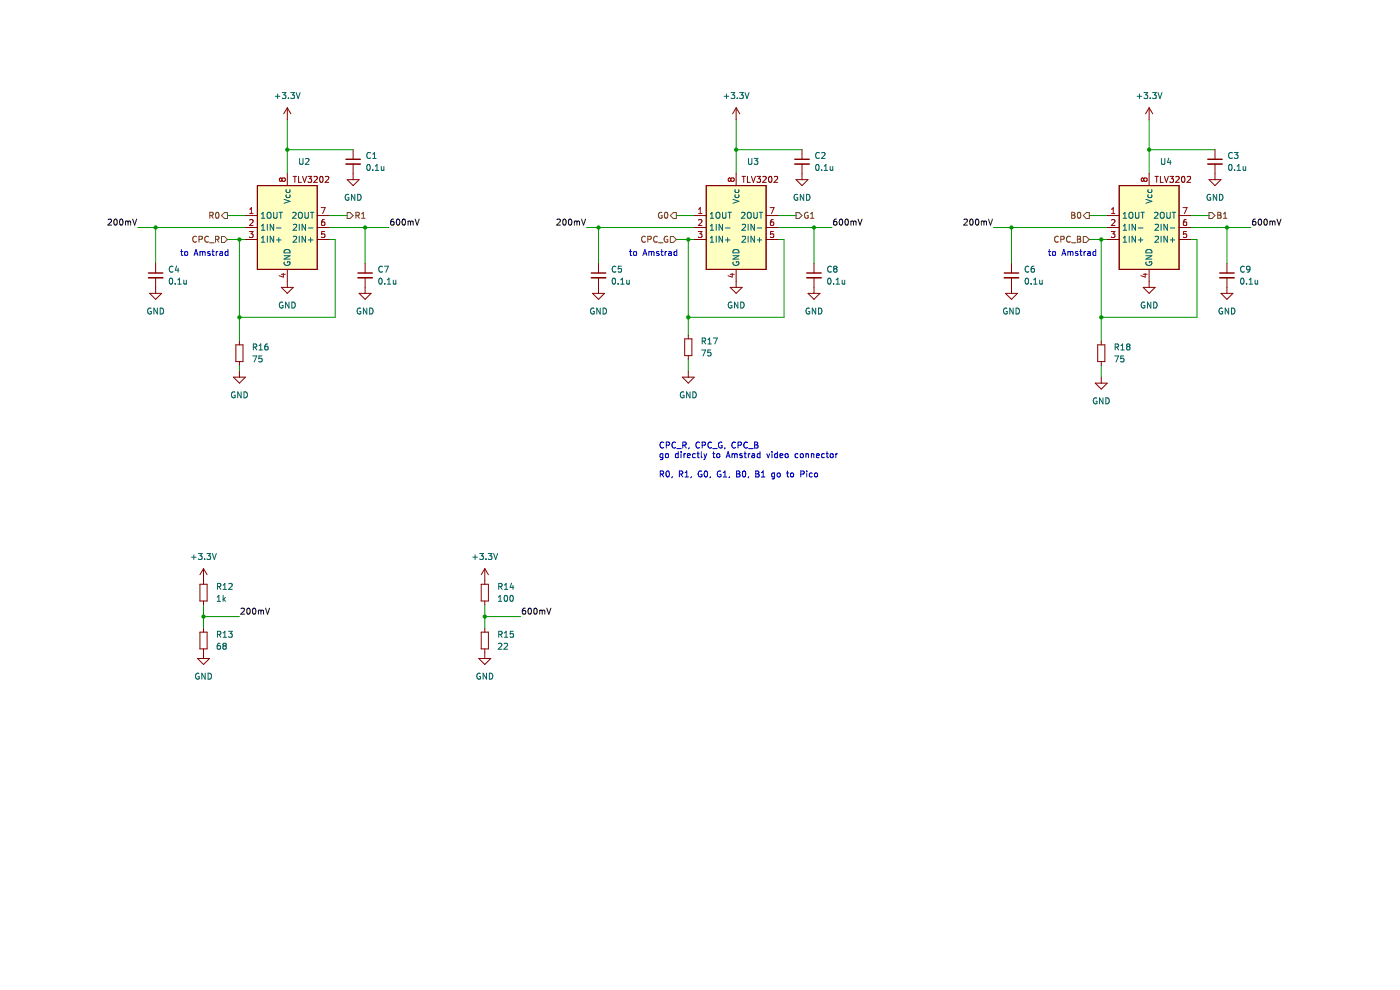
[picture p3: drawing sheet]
<svg xmlns="http://www.w3.org/2000/svg" width="297mm" height="210mm" viewBox="0 0 297 210" stroke-linecap="round" stroke-linejoin="round" font-family="sans-serif">
<path d="M237.4 39.4h12.7v17.7h-12.7z" fill-rule="evenodd" fill="#ffffc2"/>
<path d="M237.4 39.4h12.7v17.7h-12.7z" fill="none" stroke="#840000" stroke-width=".21"/>
<path d="M149.8 39.4h12.7v17.7h-12.7z" fill-rule="evenodd" fill="#ffffc2"/>
<path d="M149.8 39.4h12.7v17.7h-12.7z" fill="none" stroke="#840000" stroke-width=".21"/>
<path d="M54.6 39.4h12.7v17.7h-12.7z" fill-rule="evenodd" fill="#ffffc2"/>
<g fill="none" stroke="#840000" stroke-width=".21">
<path d="M54.6 39.4h12.7v17.7h-12.7zM60.9 22.9l-.7 1.2M60.9 22.9v2.5M60.9 36.8v2.6M60.9 22.9l.8 1.2M62.2 37.4h.7M62.6 37.4v1.3M63.3 37.4v1.3h.6M64.2 37.4l.4 1.3 .4-1.3M65.3 37.4h.8l-.4 .5 .4 .1v.6l-.2 .1-.6-.1M66.6 37.5l.5-.1 .2 .4-.8 .9h.8M68 37.5l.1-.1a.68 .68 0 0 1 .5 .6 .68 .68 0 0 1-.5 .7 .84 .84 0 0 1-.1-1.2z"/>
<path d="M69 37.5l.5-.1 .2 .4-.7 .9h.7M73.6 38.1h2.6l-1.3 1.3zM74.9 31.8v2M74.9 34.8v3.3M149.8 39.4h12.7v17.7h-12.7zM156.2 22.9l-.8 1.2M156.2 22.9v2.5M156.2 36.8v2.6M156.2 22.9l.7 1.2M157.4 37.4h.7M157.8 37.4v1.3M158.6 37.4v1.3h.6"/>
<path d="M159.4 37.4l.4 1.3 .5-1.3M160.6 37.4h.7l-.4 .5 .4 .1v.6l-.2 .1-.5-.1M161.8 37.5l.5-.1 .3 .4-.8 .9h.8M163.2 37.5l.1-.1a.68 .68 0 0 1 .5 .6 .68 .68 0 0 1-.5 .7 .84 .84 0 0 1-.1-1.2zM164.2 37.5l.5-.1 .3 .4-.8 .9h.8M168.9 38.1h2.5l-1.3 1.3zM170.1 31.8v2M170.1 34.8v3.3M237.4 39.4h12.7v17.7h-12.7zM243.8 22.9v2.5M243.8 36.8v2.6M243.8 22.9l-.8 1.2"/>
<path d="M243.8 22.9l.7 1.2M245 37.4h.7M245.4 37.4v1.3M246.2 37.4v1.3h.6M247 37.4l.4 1.3 .5-1.3M248.2 37.4h.8l-.5 .5 .4 .1v.6l-.2 .1-.5-.1M249.4 37.5l.5-.1 .3 .4-.8 .9h.8M250.8 37.5l.1-.1a.68 .68 0 0 1 .5 .6 .68 .68 0 0 1-.5 .7l-.3-.5zM251.9 37.5l.4-.1 .3 .4-.8 .9h.8M256.5 38.1h2.5l-1.3 1.3zM257.7 31.8v2M257.7 34.8v3.3"/>
<path d="M33 55.9v2M33 58.9v3.3M52.1 45.7h2.5M52.1 48.3h2.5M52.1 50.8h2.5M60.9 57.1v3.9M67.3 45.7h2.5M67.3 48.3h2.5M67.3 50.8h2.5M77.5 55.9v2M77.5 58.9v3.3M127 55.9v2"/>
<path d="M127 58.9v3.3M147.3 45.7h2.5M147.3 48.3h2.5M147.3 50.8h2.5M156.2 57.1v3.9M162.5 45.7h2.6M162.5 48.3h2.6M162.5 50.8h2.6M172.7 55.9v2M172.7 58.9v3.3M214.6 55.9v2M214.6 58.9v3.3"/>
<path d="M234.9 45.7h2.5M234.9 48.3h2.5M234.9 50.8h2.5M243.8 57.1v3.9M250.1 45.7h2.6M250.1 48.3h2.6M250.1 50.8h2.6M260.3 55.9v2M260.3 58.9v3.3M31.7 62.2h2.6l-1.3 1.3zM50 73.1h1.6v3.6h-1.6zM50.8 72.4v.7"/>
<path d="M50.8 76.7v.8M50.8 78.7v1.3M59.7 61h2.5l-1.3 1.2zM76.2 62.2h2.5l-1.2 1.3zM125.7 62.2h2.5l-1.2 1.3zM145.3 71.9h1.5v3.5h-1.5zM146 71.1v.8M146 75.4v.8M146 78.7v1.3M154.9 61h2.5l-1.2 1.2zM171.4 62.2h2.5l-1.2 1.3zM213.3 62.2h2.5l-1.2 1.3z"/>
<path d="M232.9 73.1h1.5v3.6h-1.5zM233.6 72.4v.7M233.6 76.7v.8M242.5 61h2.6l-1.3 1.2zM259 62.2h2.6l-1.3 1.3zM49.5 80h2.6l-1.3 1.3zM144.7 80h2.6l-1.3 1.3zM232.4 81.3h2.5l-1.3 1.2zM233.6 80v1.3M41.9 139.7h2.5l-1.2 1.2zM42.4 134.1h1.5v3.5h-1.5zM42.4 123.9h1.5v3.6h-1.5z"/>
<path d="M43.2 120.6v3.3M43.2 127.5v.8M43.2 133.3v.8M43.2 137.6v2.1M43.2 120.6l-.8 1.3M43.2 120.6l.7 1.3M101.6 139.7h2.5l-1.3 1.2zM102.1 123.9h1.5v3.6h-1.5zM102.1 134.1h1.5v3.5h-1.5zM102.8 120.6v3.3M102.8 127.5v.8M102.8 133.3v.8"/>
<path d="M102.8 137.6v2.1M102.8 120.6l-.7 1.3M102.8 120.6l.8 1.3"/>
</g>
<g fill="none" stroke="#009600" stroke-width=".21">
<path d="M60.9 31.8h14M60.9 25.4v11.4M156.2 31.8h13.9M156.2 25.4v11.4M243.8 25.4v11.4M243.8 31.8h13.9M29.2 48.3h22.9M33 48.3v7.6M48.3 45.7h3.8M48.3 50.8h3.8M50.8 50.8v21.6M69.8 50.8h1.3v16.5h-20.3"/>
<path d="M69.8 48.3h12.7M69.8 45.7h3.8M77.5 48.3v7.6M124.4 48.3h22.9M127 48.3v7.6M143.5 45.7h3.8M143.5 50.8h3.8M146 50.8v20.3M165.1 50.8h1.2v16.5h-20.3M165.1 48.3h11.4M165.1 45.7h3.8M172.7 48.3v7.6"/>
<path d="M210.8 48.3h24.1M214.6 48.3v7.6M231.1 45.7h3.8M231.1 50.8h3.8M233.6 50.8v21.6M252.7 50.8h1.2v16.5h-20.3M252.7 48.3h12.7M252.7 45.7h3.8M260.3 48.3v7.6M50.8 77.5v1.2M146 76.2v2.5M233.6 77.5v2.5"/>
<path d="M43.2 130.8h7.6M43.2 128.3v5M102.8 130.8h7.7M102.8 128.3v5"/>
</g>
<g fill="none" stroke="#0000c2" stroke-width=".21">
<path d="M38.3 53.4h.5M38.5 52.9v1.1l.3 .2M39.3 53.4h.3l.2 .2v.4l-.2 .2-.4-.2zM41.2 54.2l.4-1.3 .4 1.3M41.3 53.8h.6M42.4 53.5l.4-.1 .2 .1M42.4 53.4v.8M43 53.5l.2-.1h.3v.8M43 53.5v.7M44.5 53.4h-.3l-.1 .1v.2l.4 .1v.3h-.4M45 53.4h.5M45.1 52.9v1.1l.4 .2"/>
<path d="M45.9 53.4v.8M46.2 53.4l-.3 .2M46.7 53.4h.4l.1 .8M47.2 53.7l-.6 .2 .2 .3 .4-.1M48.4 53.4h-.4l-.3 .2 .2 .5h.5M48.4 52.9v1.3M133.5 53.4h.5M133.7 52.9v1.1l.3 .2M134.4 53.5l.2-.1 .4 .1-.1 .6h-.5zM136.4 54.2l.4-1.3 .4 1.3M136.5 53.8h.6M137.7 53.5l.3-.1 .2 .1"/>
<path d="M137.7 53.4v.8M138.2 53.5l.2-.1h.3v.8M138.2 53.5v.7M139.8 53.4h-.3l-.2 .1v.2l.5 .1v.3h-.5M140.2 53.4h.5M140.4 52.9v1.1l.3 .2M141.1 53.4v.8M141.5 53.4l-.4 .2M141.9 53.4h.5v.8M142.4 53.7l-.6 .2 .2 .3 .4-.1M143.6 53.4h-.4l-.2 .2 .1 .5h.5M143.6 52.9v1.3"/>
<path d="M222.4 53.4h.5M222.6 52.9v1.1l.3 .2M223.3 53.5l.2-.1 .4 .1-.1 .6h-.5zM225.3 54.2l.4-1.3 .4 1.3M225.4 53.8h.6M226.5 53.5l.4-.1 .2 .1M226.5 53.4v.8M227.1 53.5l.2-.1h.3v.8M227.1 53.5v.7M228.6 53.4h-.3l-.1 .1v.2l.4 .1v.3h-.4M229.1 53.4h.5M229.3 52.9v1.1l.3 .2"/>
<path d="M230 53.4v.8M230.3 53.4l-.3 .2M230.8 53.4h.4l.1 .8M231.3 53.7l-.6 .2 .2 .3 .4-.1M232.5 53.4h-.4l-.2 .2 .1 .5h.5M232.5 52.9v1.3M140.6 96.3l-.3-.1-.3 .3 .1 .5h.5M140.6 96.2v1.1l-.2 .2-.3-.1M140.8 93.9a.56 .56 0 0 0-.8 .5 .56 .56 0 0 0 .8 .5M141.2 96.4l.2-.2 .4 .2-.1 .6h-.5zM141.3 94.4h.6l.1-.5-.7-.1v1.2M143.3 93.9a.56 .56 0 0 0-.8 .5 .56 .56 0 0 0 .8 .5"/>
<path d="M143.6 95.2h.9M143.9 96.3l-.4-.1-.2 .3 .1 .5h.5M143.9 95.8v1.3M144.5 95.8v.1M144.5 96.2v.9M144.8 94.4h.7v-.5l-.7-.1v1.2M145.1 96.2v.9M145.1 94.4l.5 .6M145.5 96.2l-.4 .3M145.8 96.7l.6-.2v-.2l-.4-.1-.2 .2 .1 .6h.5M146.2 95l-.1 .2M147.5 96.3l-.4-.1-.2 .3 .1 .5h.5"/>
<path d="M147.9 96.2h.5M148.1 95.8v1.1l.3 .2M148.4 93.9a.56 .56 0 0 0-.8 .5 .56 .56 0 0 0 .8 .5M148.8 95.8v1.1l.2 .2M148.8 100a.58 .58 0 0 0-.7 .6 .58 .58 0 0 0 .8 .5v-.5h-.2M149 94.4h.6v-.5l-.6-.1v1.2M149.3 96.2l.3 .9M149.6 97.1l-.3 .4M149.9 96.2l-.3 .9M151 93.9a.56 .56 0 0 0-.8 .5 .56 .56 0 0 0 .8 .5M151.2 96.2h.5M151.2 95.2h1"/>
<path d="M151.4 95.8v1.1l.3 .2M152.2 96.3l.3-.1 .2 .3v.3l-.2 .3-.5-.3zM152.9 100a.58 .58 0 0 0-.7 .6 .58 .58 0 0 0 .7 .5v-.5h-.2M153.1 93.8a.58 .58 0 0 0-.7 .6 .58 .58 0 0 0 .8 .5v-.4h-.3M153.8 95l-.1 .2M154 97.1l.5-1.3 .4 1.3M154.2 96.7h.6M155.3 96.4l.4-.2 .2 .2M155.3 96.2v.9M155.9 96.4l.1-.2 .3 .1 .1 .8M155.9 96.4v.7M156 93.9a.56 .56 0 0 0-.8 .5 .56 .56 0 0 0 .8 .5"/>
<path d="M156.3 99.9h.4l.2 .2-.2 .4 .2 .1 .1 .3-.2 .3h-.5zM156.6 94.4h.6v-.5l-.6-.1v1.2M157.4 96.3l-.3-.1-.2 .2 .1 .2 .4 .1v.3h-.5M157.8 96.2h.5M158 95.8v1.1l.3 .2M158.6 93.9a.56 .56 0 0 0-.8 .5 .56 .56 0 0 0 .8 .5M158.8 96.2v.9M158.8 95.2h1M159.1 96.2l-.3 .3M159.5 96.3h.5l.1 .8M160.1 96.5l-.6 .3 .2 .3 .4-.1M160.1 93.8h.4l.2 .2-.2 .4 .2 .1 .1 .3-.2 .2h-.5z"/>
<path d="M160.1 94.4h.4M160.3 99.9h.4l.3 .2-.3 .4 .3 .1 .1 .3-.3 .3h-.5zM161.2 96.3l-.3-.1-.3 .3 .1 .5h.5M161.2 95.8v1.3M162.7 96.2l.3 .9 .3-.9M163.8 95.8v.1M163.8 96.2v.9M164.9 96.3l-.3-.1-.3 .3 .1 .5h.5M164.9 95.8v1.3M165.5 96.7l.6-.2-.1-.2-.4-.1-.1 .2v.6h.5M166.6 96.4l.2-.2 .4 .2-.1 .6h-.5zM167 99.9v1.1l.3 .2"/>
<path d="M169.3 96.3l-.4-.1-.2 .3 .1 .5h.5M169.9 96.3l.3-.1 .2 .3v.3l-.2 .3-.4-.3zM171 96.4l.4-.1 .1 .8M171 96.2v.9M171.1 99.9v.1M172.1 96.4l.5-.1 .1 .8M172.1 96.2v.9M173.2 96.7l.6-.2-.1-.2-.3-.1-.2 .2 .1 .6h.4M174.9 96.3l-.4-.1-.2 .3 .1 .5h.5M175.3 96.2h.4M175.4 95.8v1.1l.3 .2M176.2 96.3l.3-.1 .3 .3v.3l-.3 .3-.4-.3z"/>
<path d="M177.3 96.2v.9M177.7 96.2l-.4 .3M140.1 100.6l.6-.1v-.5l-.6-.1v1.3M140.4 100.6l.4 .6M141.4 100l.2-.1a.68 .68 0 0 1 .4 .6 .68 .68 0 0 1-.4 .7l-.3-.5zM142.6 101.1l-.1 .3M144.1 100.6l.6-.1 .1-.5-.7-.1v1.3M144.4 100.6l.4 .6M145.3 101.2h.8M145.3 100.3l.4-.4v1.3M146.7 101.1l-.2 .3M149.5 100l.2-.1a.68 .68 0 0 1 .4 .6 .68 .68 0 0 1-.4 .7l-.3-.5z"/>
<path d="M150.7 101.1l-.1 .3M153.4 100.3l.4-.4v1.3M153.4 101.2h.8M154.8 101.1l-.2 .3M156.3 100.5h.4M157.6 100l.2-.1a.68 .68 0 0 1 .4 .6 .68 .68 0 0 1-.4 .7l-.3-.5zM158.8 101.1l-.1 .3M160.3 100.5h.4M161.5 101.2h.8M161.5 100.3l.4-.4v1.3M164.3 100.3v1.1l-.2 .2-.3-.1M164.3 100.4l-.3-.1-.3 .3 .1 .5h.5"/>
<path d="M164.9 100.4l.2-.1 .4 .1-.1 .7h-.5zM166.9 100.3h.4M167.8 100.4l.1-.1 .4 .1-.1 .7h-.4zM169.9 100.6l.6-.1v-.5l-.6-.1v1.3M171.1 100.3v.9M172.3 100.4l-.4-.1-.2 .3 .1 .5h.5M172.8 100.4l.2-.1 .4 .1-.1 .7h-.5z"/>
</g>
<g fill="none" stroke="#0f0f0f" stroke-width=".21">
<path d="M22.9 46.6l.5-.1 .3 .3-.8 .9h.8M24.3 46.6l.2-.1a.68 .68 0 0 1 .4 .6 .68 .68 0 0 1-.4 .6l-.4-.4zM25.5 46.6l.2-.1a.68 .68 0 0 1 .4 .6 .68 .68 0 0 1-.4 .6l-.3-.4zM26.6 47l.4-.1 .2 .2M26.6 46.9v.8M27.2 47.1l.2-.2 .3 .1v.7M27.2 47.1v.6M28.1 46.5l.5 1.2 .4-1.2M83.5 46.5h-.4l-.2 .3v.7l.2 .2 .4-.1v-.6h-.4l-.2 .2M84.2 46.6l.2-.1a.68 .68 0 0 1 .4 .6 .68 .68 0 0 1-.4 .6l-.3-.4zM85.4 46.6l.2-.1a.68 .68 0 0 1 .4 .6 .68 .68 0 0 1-.4 .6l-.3-.4zM86.6 47l.3-.1 .2 .2"/>
<path d="M86.6 46.9v.8M87.1 47.1l.2-.2 .3 .1 .1 .7M87.1 47.1v.6M88.1 46.5l.4 1.2 .4-1.2M118.2 46.6l.4-.1 .3 .3-.8 .9h.8M119.5 46.6l.2-.1a.68 .68 0 0 1 .4 .6 .68 .68 0 0 1-.4 .6l-.3-.4zM120.7 46.6l.2-.1a.68 .68 0 0 1 .4 .6 .68 .68 0 0 1-.4 .6l-.3-.4zM121.9 47l.3-.1 .2 .2M121.9 46.9v.8M122.4 47.1l.2-.2 .3 .1v.7M122.4 47.1v.6M123.4 46.5l.4 1.2 .4-1.2"/>
<path d="M177.4 46.5h-.3l-.2 .3-.1 .7 .3 .2 .4-.1-.1-.6h-.3l-.3 .2M178.2 46.6l.1-.1a.68 .68 0 0 1 .5 .6 .68 .68 0 0 1-.5 .6l-.3-.4zM179.4 46.6l.2-.1a.68 .68 0 0 1 .4 .6 .68 .68 0 0 1-.4 .6l-.4-.4zM180.5 47l.4-.1 .2 .2M180.5 46.9v.8M181.1 47.1l.1-.2 .3 .1 .1 .7M181.1 47.1v.6M182 46.5l.5 1.2 .4-1.2M204.5 46.6l.5-.1 .2 .3-.8 .9h.8M205.8 46.6l.2-.1a.68 .68 0 0 1 .5 .6 .68 .68 0 0 1-.5 .6l-.3-.4zM207 46.6l.2-.1a.68 .68 0 0 1 .5 .6 .68 .68 0 0 1-.5 .6l-.3-.4zM208.2 46.9v.8"/>
<path d="M208.2 47l.4-.1 .1 .2M208.7 47.1l.2-.2 .3 .1 .1 .7M208.7 47.1v.6M209.7 46.5l.4 1.2 .4-1.2M266.3 46.5h-.3l-.2 .3-.1 .7 .3 .2 .4-.1-.1-.6h-.3l-.3 .2M267 46.6l.2-.1a.68 .68 0 0 1 .5 .6 .68 .68 0 0 1-.5 .6l-.3-.4zM268.3 46.5h.1a.68 .68 0 0 1 .5 .6 .68 .68 0 0 1-.5 .6 .84 .84 0 0 1-.1-1.2zM269.4 47l.4-.1 .1 .2M269.4 46.9v.8M269.9 47.1l.2-.2 .3 .1 .1 .7M269.9 47.1v.6M270.9 46.5l.4 1.2 .5-1.2"/>
<path d="M51.1 129.1l.5-.1 .3 .4-.8 .9h.8M52.5 129.1l.1-.1a.68 .68 0 0 1 .5 .6 .68 .68 0 0 1-.5 .7l-.3-.5zM53.7 129.1l.2-.1a.68 .68 0 0 1 .4 .6 .68 .68 0 0 1-.4 .7l-.3-.5zM54.8 129.4v.9M54.8 129.6l.4-.2 .2 .2M55.4 129.6l.1-.2 .3 .1 .1 .8M55.4 129.6v.7M56.3 129l.5 1.3 .4-1.3M111.4 129l-.3 .1-.2 .2-.1 .7 .3 .3 .4-.1-.1-.6-.3-.1-.3 .2M112.1 129.1l.2-.1a.68 .68 0 0 1 .5 .6 .68 .68 0 0 1-.5 .7l-.3-.5zM113.3 129.1l.2-.1a.68 .68 0 0 1 .5 .6 .68 .68 0 0 1-.5 .7l-.3-.5zM114.5 129.6l.4-.2 .1 .2"/>
<path d="M114.5 129.4v.9M115 129.6l.2-.2 .3 .1 .1 .8M115 129.6v.7M116 129l.4 1.3 .5-1.3"/>
</g>
<g fill="none" stroke="#725600" stroke-width=".21">
<path d="M41.7 50.2a.56 .56 0 0 0-.8 .5 .56 .56 0 0 0 .8 .6M42.2 50.8l.6-.1 .1-.5-.7-.1v1.3M44.2 50.2a.56 .56 0 0 0-.8 .5 .56 .56 0 0 0 .8 .6M44.5 51.5h.9M44.5 45.7l.6-.1 .1-.4-.7-.2v1.3M44.8 45.7l.4 .6M45.7 50.8l.6-.1 .1-.5-.7-.1v1.3M45.8 45.2l.2-.2a.68 .68 0 0 1 .5 .7 .68 .68 0 0 1-.5 .6l-.3-.5zM46 50.8l.5 .6M47 45.7l.6-.6h.7v1.3h-.7zM47 50.2h.6l.7 .6-.7 .6h-.6zM73.6 45.1h.7l.6 .6-.6 .7h-.7z"/>
<path d="M75.5 45.7l.6-.1 .1-.4-.7-.2v1.3M75.8 45.7l.4 .6M76.7 46.3h.7M76.7 45.4l.4-.4v1.3M136.9 50.2a.56 .56 0 0 0-.8 .5 .56 .56 0 0 0 .8 .6M137.4 50.8l.6-.1 .1-.5-.7-.1v1.3M139.4 50.2a.56 .56 0 0 0-.8 .5 .56 .56 0 0 0 .8 .6M139.7 51.5h.9M140.4 45.1a.58 .58 0 0 0-.7 .6 .58 .58 0 0 0 .8 .5v-.4h-.3M141.1 45.2l.2-.2a.68 .68 0 0 1 .4 .7 .68 .68 0 0 1-.4 .6l-.3-.5zM141.6 50.2a.58 .58 0 0 0-.7 .6 .58 .58 0 0 0 .8 .5v-.5h-.3M142.2 50.2h.6l.7 .6-.7 .6h-.6z"/>
<path d="M142.8 45.1h.7v1.3h-.7l-.6-.7zM168.9 45.1h.6l.6 .6-.6 .7h-.6zM171.4 45.1a.58 .58 0 0 0-.7 .6 .58 .58 0 0 0 .8 .5v-.4h-.3M171.9 46.3h.8M171.9 45.4l.4-.4v1.3M224.5 50.2a.56 .56 0 0 0-.8 .5 .56 .56 0 0 0 .8 .6M225.1 50.8l.6-.1v-.5l-.6-.1v1.3M227 50.2a.56 .56 0 0 0-.7 .5 .56 .56 0 0 0 .7 .6M227.3 51.5h1M227.3 45h.5l.2 .3-.2 .3 .2 .2 .1 .3-.3 .2h-.5zM227.3 45.6h.5M228.6 50.1h.4l.2 .3-.2 .3 .2 .1 .1 .3-.3 .3h-.4z"/>
<path d="M228.6 50.7h.4M228.7 45.1l.2-.1a.68 .68 0 0 1 .4 .7 .68 .68 0 0 1-.4 .6 .84 .84 0 0 1-.2-1.2zM229.8 50.2h.7l.6 .6-.6 .6h-.7zM230.5 45.1h.6v1.3h-.6l-.7-.7zM256.5 45.1h.6l.6 .6-.6 .7h-.6zM258.3 45h.5l.2 .3-.2 .3 .2 .2 .1 .3-.3 .2h-.5zM258.3 45.6h.5M259.6 46.3h.7M259.6 45.4l.3-.4v1.3"/>
</g>
<g fill="none" stroke="#006464" stroke-width=".21">
<path d="M58.9 19.9v1M59.9 19.6h.7l-.4 .5 .4 .1v.6l-.2 .1-.5-.1M61.7 19.6h.8l-.5 .5 .4 .1v.6l-.2 .1-.5-.1M62.8 19.6l.4 1.3 .5-1.3M154.1 19.9v1M155.1 19.6h.8l-.5 .5 .4 .1v.6l-.2 .1-.5-.1M156.9 19.6h.8l-.4 .5 .3 .1v.6l-.2 .1-.5-.1M158 19.6l.5 1.3 .4-1.3M241.7 19.9v1M242.7 19.6h.8l-.4 .5 .3 .1v.6l-.2 .1-.5-.1M244.5 19.6h.8l-.4 .5 .3 .1v.6l-.1 .1-.6-.1M245.7 19.6l.4 1.3 .4-1.3"/>
<path d="M58.4 20.4h1M61.2 20.8v.1M63.6 33.6v1l.2 .3 .4-.1 .1-.2v-1M64.8 33.7l.5-.1 .3 .4-.8 .9h.8M77.9 35l.2-.1a.68 .68 0 0 1 .5 .6 .68 .68 0 0 1-.5 .7l-.3-.5zM78.6 32.5a.56 .56 0 0 0-.8 .5 .56 .56 0 0 0 .8 .5M79.1 36v.2M79.1 33.6h.7M79.1 32.7l.3-.4v1.3M79.6 36.2h.7M79.6 35.2l.4-.3v1.3M80.9 35.3l.1 .8 .4-.1"/>
<path d="M81.4 35.3v.9M153.6 20.4h1M156.4 20.8v.1M158.8 33.6v1l.2 .3 .4-.1 .1-.2v-1M160 33.6h.8l-.4 .5 .3 .1v.6l-.2 .1-.5-.1M173.2 35l.1-.1a.68 .68 0 0 1 .5 .6 .68 .68 0 0 1-.5 .7l-.3-.5zM173.8 32.5a.56 .56 0 0 0-.8 .5 .56 .56 0 0 0 .8 .5M174.3 36v.2M174.3 32.5l.5-.2 .2 .4-.8 .9h.8M174.8 36.2h.8M174.8 35.2l.4-.3v1.3M176.1 35.3l.1 .8 .5-.1"/>
<path d="M176.7 35.3v.9M241.2 20.4h1M244 20.8v.1M246.4 33.6v1l.2 .3 .4-.1 .1-.2v-1M248 33.5l-.3 1h.7M248.3 34v.9M260.8 34.9h.1a.68 .68 0 0 1 .5 .6 .68 .68 0 0 1-.5 .7 .84 .84 0 0 1-.1-1.3zM261.4 32.5a.56 .56 0 0 0-.8 .5 .56 .56 0 0 0 .8 .5M261.9 32.3h.7l-.4 .5 .4 .1v.6l-.2 .1-.5-.1M261.9 36v.2M262.5 36.2h.7M262.5 35.2l.3-.3v1.3"/>
<path d="M263.7 35.3l.1 .8 .5-.1M264.3 35.3v.9M36 59.1l.2-.1a.68 .68 0 0 1 .5 .6 .68 .68 0 0 1-.5 .7l-.3-.5zM36.7 56.6a.56 .56 0 0 0-.8 .5 .56 .56 0 0 0 .8 .5M37.5 56.4l-.3 .9h.8M37.7 59.4l.4-.4v1.3M37.8 56.9v.8M39 59.4l.1 .8h.4M39.5 59.4v.9M55.5 46.3h.7M55.5 48.8h.7M55.5 51.4h.7"/>
<path d="M55.5 45.4l.3-.4v1.3M55.5 47.9l.3-.3v1.2M55.5 50.5l.3-.4v1.3M56.7 45.2l.3-.2a.43 .43 0 0 1 .5 .5v.4a.42 .42 0 0 1-.4 .4 .42 .42 0 0 1-.4-.4zM56.7 47.6v1.2M56.7 50.1v1.3M58.1 45v1.1l.2 .2 .4-.1 .1-.1v-1.1M58.1 47.6v1.2l-.8-1.2v1.2M58.1 50.1v1.3l-.8-1.3v1.3M58.7 48.4h.9M58.7 50.9h.9M59.1 50.4v1"/>
<path d="M59.2 45h.7M59.6 45v1.3M60.3 54.2h1.2l-1.2 .8h1.2M60.3 42.3l1.2 .4-1.2 .4M60.3 55.6a.58 .58 0 0 0 .6 .7 .58 .58 0 0 0 .5-.8h-.4v.3M60.3 53.2a.68 .68 0 0 1 .8-.3 .68 .68 0 0 1 .4 .7h-1.2zM60.7 41.3v.4l.2 .2 .6-.1v-.5M60.7 40.2v.4l.2 .2 .6-.1v-.5M62.1 45.2l.5-.2 .2 .4-.8 .9h.8M62.2 47.7l.5-.1 .2 .3-.7 .9h.7M62.2 50.2l.5-.1 .2 .4-.7 .9h.7M63.4 45.2l.2-.2a.43 .43 0 0 1 .5 .5v.4a.42 .42 0 0 1-.4 .4 .42 .42 0 0 1-.4-.4z"/>
<path d="M63.5 47.6v1.2M63.5 50.1v1.3M64.7 45v1.1l.2 .2 .4-.1 .1-.1v-1.1M64.8 47.6v1.2l-.7-1.2v1.2M64.8 50.1v1.3l-.7-1.3v1.3M65.4 48.4h1M65.4 50.9h1M65.8 45h.8M65.9 50.4v1M66.2 45v1.3M73.9 41.3a.58 .58 0 0 0-.7 .6 .58 .58 0 0 0 .8 .5v-.5h-.2M75.3 41.2v1.3l-.7-1.3v1.3"/>
<path d="M75.9 41.2a.64 .64 0 0 1 .7 .7 .64 .64 0 0 1-.7 .6zM80.5 59.1l.1-.1a.68 .68 0 0 1 .5 .6 .68 .68 0 0 1-.5 .7l-.3-.5zM81.1 56.6a.56 .56 0 0 0-.8 .5 .56 .56 0 0 0 .8 .5M81.6 56.5h.8l-.5 1.2M82.2 59.4l.3-.4v1.3M83.4 59.4l.1 .8h.5M84 59.4v.9M130 59.1l.2-.1a.68 .68 0 0 1 .4 .6 .68 .68 0 0 1-.4 .7l-.3-.5zM130.7 56.6a.56 .56 0 0 0-.8 .5 .56 .56 0 0 0 .8 .5M131.7 59.4l.3-.4v1.3M131.8 56.5h-.6l-.1 .6 .6-.1 .1 .6-.2 .1-.5-.1M132.9 59.4l.1 .8h.5"/>
<path d="M133.5 59.4v.9M150.7 46.3h.7M150.7 48.8h.7M150.7 51.4h.7M150.7 45.4l.3-.4v1.3M150.7 47.9l.3-.3v1.2M150.7 50.5l.3-.4v1.3M151.9 45.2l.3-.2a.43 .43 0 0 1 .5 .5v.4a.42 .42 0 0 1-.4 .4 .42 .42 0 0 1-.4-.4zM151.9 47.6v1.2M151.9 50.1v1.3M153.3 45v1.1l.2 .2 .4-.1 .1-.1v-1.1M153.3 47.6v1.2l-.7-1.2v1.2"/>
<path d="M153.3 50.1v1.3l-.7-1.3v1.3M153.9 48.4h.9M153.9 50.9h.9M154.4 50.4v1M154.4 45h.8M154.8 45v1.3M155.5 54.2h1.3l-1.3 .8h1.3M155.5 42.3l1.3 .4-1.3 .4M155.5 55.6a.58 .58 0 0 0 .6 .7 .58 .58 0 0 0 .5-.8h-.4v.3M155.5 53.2a.68 .68 0 0 1 .8-.3 .68 .68 0 0 1 .5 .7h-1.3zM156 41.3l-.1 .4 .2 .2 .6-.1v-.5M156 40.2l-.1 .4 .2 .2 .6-.1v-.5"/>
<path d="M157.3 45.2l.5-.2 .2 .4-.7 .9h.7M157.4 47.7l.5-.1 .3 .3-.8 .9h.8M157.4 50.2l.5-.1 .3 .4-.8 .9h.8M158.6 45.2l.2-.2a.43 .43 0 0 1 .6 .5v.4a.42 .42 0 0 1-.4 .4 .42 .42 0 0 1-.5-.4zM158.7 47.6v1.2M158.7 50.1v1.3M159.9 45v1.1l.3 .2 .3-.1 .1-.1v-1.1M160 47.6v1.2l-.7-1.2v1.2M160 50.1v1.3l-.7-1.3v1.3M160.6 48.4h1M160.6 50.9h1M161.1 45h.7"/>
<path d="M161.1 50.4v1M161.4 45v1.3M169.2 41.3a.58 .58 0 0 0-.8 .6 .58 .58 0 0 0 .8 .5v-.5h-.2M170.5 41.2v1.3l-.7-1.3v1.3M171.1 41.2a.64 .64 0 0 1 .7 .7 .64 .64 0 0 1-.7 .6zM175.8 59.1l.1-.1a.68 .68 0 0 1 .4 .6 .68 .68 0 0 1-.4 .7 .84 .84 0 0 1-.1-1.2zM176.4 56.6a.56 .56 0 0 0-.8 .5 .56 .56 0 0 0 .8 .5M177.1 57l-.3 .3 .1 .3 .2 .1h.3l.2-.2v-.2l-.3-.3M177.1 57l-.3-.2 .3-.3h.2l.3 .2-.3 .3M177.1 57h.2M177.4 59.4l.3-.4v1.3M178.7 59.4v.8h.5"/>
<path d="M179.2 59.4v.9M217.6 59.1l.2-.1a.68 .68 0 0 1 .4 .6 .68 .68 0 0 1-.4 .7l-.3-.5zM218.3 56.6a.56 .56 0 0 0-.8 .5 .56 .56 0 0 0 .8 .5M219.3 59.4l.3-.4v1.3M219.3 56.5h-.3l-.2 .3-.1 .7 .3 .2 .4-.1-.1-.6-.3-.1-.3 .3M220.6 59.4v.8h.5M221.1 59.4v.9M238.3 46.3h.7M238.3 45.4l.3-.4v1.3M238.3 47.9l.3-.3v1.2M238.3 50.5l.3-.4v1.3M238.3 48.8h.7"/>
<path d="M238.3 51.4h.7M239.6 45.2l.2-.2a.43 .43 0 0 1 .5 .5v.4a.42 .42 0 0 1-.4 .4 .42 .42 0 0 1-.4-.4zM239.6 47.6v1.2M239.6 50.1v1.3M240.9 45v1.1l.2 .2 .4-.1 .1-.1v-1.1M240.9 47.6v1.2l-.7-1.2v1.2M240.9 50.1v1.3l-.7-1.3v1.3M241.5 48.4h1M241.5 50.9h1M242 50.4v1M242 45h.8M242.4 45v1.3"/>
<path d="M243.1 54.2h1.3l-1.3 .8h1.3M243.1 42.3l1.3 .4-1.3 .4M243.2 55.6a.58 .58 0 0 0 .5 .7 .58 .58 0 0 0 .5-.8h-.4v.3M243.3 53a.66 .66 0 0 1 .7 0 .66 .66 0 0 1 .4 .6h-1.3zM243.6 40.2l-.1 .4 .3 .2 .5-.1v-.5M243.6 41.3l-.1 .4 .3 .2 .5-.1v-.5M244.9 45.2l.5-.2 .3 .4-.8 .9h.8M245 47.7l.5-.1 .3 .3-.8 .9h.8M245 50.2l.5-.1 .3 .4-.8 .9h.8M246.2 45.2l.2-.2a.43 .43 0 0 1 .6 .5v.4a.42 .42 0 0 1-.4 .4 .42 .42 0 0 1-.5-.4zM246.3 47.6v1.2M246.3 50.1v1.3"/>
<path d="M247.5 45v1.1l.3 .2 .3-.1 .2-.1v-1.1M247.6 47.6v1.2l-.7-1.2v1.2M247.6 50.1v1.3l-.7-1.3v1.3M248.3 48.4h.9M248.3 50.9h.9M248.7 45h.7M248.7 50.4v1M249 45v1.3M256.8 41.3a.58 .58 0 0 0-.8 .6 .58 .58 0 0 0 .8 .5v-.5h-.2M258.1 41.2v1.3l-.7-1.3v1.3M258.7 41.2a.64 .64 0 0 1 .7 .7 .64 .64 0 0 1-.7 .6zM263.3 59.1l.2-.1a.68 .68 0 0 1 .4 .6 .68 .68 0 0 1-.4 .7l-.3-.5z"/>
<path d="M264 56.6a.56 .56 0 0 0-.8 .5 .56 .56 0 0 0 .8 .5M265 59.4l.4-.4v1.3M265.2 57l-.3 .3-.3-.1-.1-.6 .4-.1 .3 .2-.1 .7-.2 .3h-.3M266.3 59.4v.8h.5M266.8 59.4v.9M32 65.4a.58 .58 0 0 0-.7 .6 .58 .58 0 0 0 .8 .5v-.4h-.2M33.4 65.3v1.3l-.7-1.3v1.3M34 65.3a.64 .64 0 0 1 .7 .7 .64 .64 0 0 1-.7 .6zM37.2 60.2v.1M37.7 60.3h.7M53.6 75.5h.9l-.6 1.3M53.7 73.6h.6l.1-.5-.7-.1v1.2"/>
<path d="M54 73.6l.5 .6M55 74.2h.7M55 73.3l.3-.3v1.2M55.6 75.5h-.6l-.1 .6 .6-.1 .1 .7-.2 .1-.5-.1M56.8 73h-.4l-.2 .3v.7l.2 .2 .4-.1v-.6l-.4-.1-.2 .3M60 64.1a.58 .58 0 0 0-.8 .6 .58 .58 0 0 0 .8 .5v-.4h-.2M61.3 64.1v1.2l-.7-1.2v1.2M61.9 64.1a.64 .64 0 0 1 .7 .6 .64 .64 0 0 1-.7 .6zM76.5 65.4a.58 .58 0 0 0-.7 .6 .58 .58 0 0 0 .7 .5v-.4h-.2M77.8 65.3v1.3l-.7-1.3v1.3M78.4 65.3a.64 .64 0 0 1 .8 .7 .64 .64 0 0 1-.8 .6zM81.6 60.2v.1"/>
<path d="M82.2 60.3h.7M126 65.4a.58 .58 0 0 0-.7 .6 .58 .58 0 0 0 .8 .5v-.4h-.3M127.3 65.3v1.3l-.7-1.3v1.3M127.9 65.3a.64 .64 0 0 1 .8 .7 .64 .64 0 0 1-.8 .6zM131.1 60.2v.1M131.7 60.3h.7M148.8 74.2h.9l-.5 1.3M149 72.4l.6-.1v-.5l-.6-.1v1.3M149.3 72.4l.4 .6M150.2 73h.7M150.2 72.1l.3-.4v1.3M150.8 74.2h-.6l-.1 .6h.6l.1 .6-.2 .1-.5-.1"/>
<path d="M151.3 71.7h.9l-.6 1.3M155.2 64.1a.58 .58 0 0 0-.7 .6 .58 .58 0 0 0 .8 .5v-.4h-.3M156.5 64.1v1.2l-.7-1.2v1.2M157.1 64.1a.64 .64 0 0 1 .8 .6 .64 .64 0 0 1-.8 .6zM171.7 65.4a.58 .58 0 0 0-.7 .6 .58 .58 0 0 0 .8 .5v-.4h-.3M173 65.3v1.3l-.7-1.3v1.3M173.6 65.3a.64 .64 0 0 1 .8 .7 .64 .64 0 0 1-.8 .6zM176.8 60.2v.1M177.4 60.3h.7M213.6 65.4a.58 .58 0 0 0-.7 .6 .58 .58 0 0 0 .8 .5v-.4h-.3M214.9 65.3v1.3l-.7-1.3v1.3M215.5 65.3a.64 .64 0 0 1 .8 .7 .64 .64 0 0 1-.8 .6z"/>
<path d="M218.7 60.2v.1M219.3 60.3h.7M236.5 75.5h.8l-.5 1.3M236.6 73.6h.6v-.5l-.6-.1v1.2M236.9 73.6l.4 .6M237.8 74.2h.7M237.8 73.3l.3-.3v1.2M238.4 75.5h-.6l-.1 .6 .6-.1 .1 .7-.2 .1-.5-.1M239.2 73.5l-.2-.2 .2-.3h.3l.2 .2-.2 .3M239.2 73.5l-.2 .3 .1 .3 .1 .1h.4l.1-.2v-.2l-.2-.3M239.2 73.5h.3M242.8 64.1a.58 .58 0 0 0-.7 .6 .58 .58 0 0 0 .8 .5v-.4h-.3"/>
<path d="M244.1 64.1v1.2l-.7-1.2v1.2M244.7 64.1a.64 .64 0 0 1 .8 .6 .64 .64 0 0 1-.8 .6zM259.3 65.4a.58 .58 0 0 0-.7 .6 .58 .58 0 0 0 .8 .5v-.4h-.3M260.7 65.3v1.3l-.8-1.3v1.3M261.3 65.3a.64 .64 0 0 1 .7 .7 .64 .64 0 0 1-.7 .6zM264.4 60.2v.1M265 60.3h.7M49.8 83.2a.58 .58 0 0 0-.7 .6 .58 .58 0 0 0 .8 .5v-.5h-.3M51.2 83.1v1.3l-.8-1.3v1.3M51.8 83.1a.64 .64 0 0 1 .7 .7 .64 .64 0 0 1-.7 .6zM145 83.2a.58 .58 0 0 0-.7 .6 .58 .58 0 0 0 .8 .5v-.5h-.2M146.4 83.1v1.3l-.7-1.3v1.3"/>
<path d="M147 83.1a.64 .64 0 0 1 .7 .7 .64 .64 0 0 1-.7 .6zM232.7 84.5a.58 .58 0 0 0-.8 .5 .58 .58 0 0 0 .8 .5v-.4h-.2M234 84.4v1.3l-.7-1.3v1.3M234.6 84.4a.64 .64 0 0 1 .7 .6 .64 .64 0 0 1-.7 .7zM40.6 118.2h1M41.1 117.7v1M42.1 117.4h.8l-.5 .5 .4 .1v.6l-.2 .1-.5-.1M43.4 118.6v.1M43.9 117.4h.8l-.4 .5 .3 .1v.6l-.2 .1-.5-.1M45 117.4l.5 1.3 .4-1.3M100.3 118.2h1M100.8 117.7v1"/>
<path d="M101.8 117.4h.7l-.4 .5 .4 .1v.6l-.2 .1-.5-.1M103.1 118.6v.1M103.6 117.4h.8l-.5 .5 .4 .1v.6l-.2 .1-.5-.1M104.7 117.4l.4 1.3 .5-1.3M46.1 127.6h.7M46.1 126.7l.3-.4v1.3M46.1 134.6l.6-.1 .1-.5-.7-.1v1.3M46.1 124.4h.6l.1-.5-.7-.1v1.2M46.4 134.6l.5 .6M46.4 124.4l.5 .6M46.7 136.4l-.4 .1-.2 .3v.7l.2 .2 .4-.1v-.6l-.4-.1-.2 .3M47.3 126.3v1.3"/>
<path d="M47.3 135.2h.8M47.3 124.1l.4-.3v1.2M47.3 134.3l.4-.4v1.3M47.3 125h.8M47.5 127.1l.3 .5M47.5 137l-.2-.2 .2-.4h.3l.2 .3-.2 .3M47.5 137l-.2 .2v.4l.2 .1h.4l.1-.2v-.3l-.2-.2M47.5 137h.3M47.8 126.7l-.5 .5M48.5 133.9h.8l-.5 .5 .4 .1v.6l-.2 .1-.5-.1M48.5 123.9l.5-.1 .3 .3-.8 .9h.8M105.7 136.6l.5-.2 .3 .4-.8 .9h.8"/>
<path d="M105.7 127.6h.8M105.7 126.7l.4-.4v1.3M105.8 124.4h.6l.1-.5-.7-.1v1.2M105.8 134.6l.6-.1 .1-.5-.7-.1v1.3M106.1 134.6l.4 .6M106.1 124.4l.4 .6M106.9 136.6l.5-.2 .3 .4-.8 .9h.8M107 135.2h.7M107 124.1l.4-.3v1.2M107 134.3l.4-.4v1.3M107 125h.7M107.1 126.4l.2-.1a.68 .68 0 0 1 .4 .6 .68 .68 0 0 1-.4 .7l-.4-.5z"/>
<path d="M108.3 126.4l.2-.1a.68 .68 0 0 1 .4 .6 .68 .68 0 0 1-.4 .7l-.3-.5zM108.5 123.7l-.3 .9h.8M108.8 124.2v.8M108.9 133.9h-.6l-.1 .6h.6l.1 .6-.2 .1-.5-.1M42.2 142.9a.58 .58 0 0 0-.7 .5 .58 .58 0 0 0 .8 .5v-.4h-.3M43.5 142.8v1.3l-.7-1.3v1.3M44.1 142.8a.64 .64 0 0 1 .8 .6 .64 .64 0 0 1-.8 .7zM101.9 142.9a.58 .58 0 0 0-.8 .5 .58 .58 0 0 0 .8 .5v-.4h-.2M103.2 142.8v1.3l-.7-1.3v1.3M103.8 142.8a.64 .64 0 0 1 .7 .6 .64 .64 0 0 1-.7 .7z"/>
</g>
<g fill="none" stroke="#a90000" stroke-width=".21">
<path d="M59.8 38l-.2-.3-.3 .3v.3l.2 .2 .3-.3M59.8 38l.2-.3h.3l.2 .3v.3l-.2 .2-.4-.1-.1-.2M59.8 38v.2M155 38l-.2-.3-.3 .3v.3l.2 .2 .3-.3M155 38l.3-.3h.2l.3 .3-.1 .3-.2 .2-.3-.1-.2-.2M155 38v.2M242.6 38l.3-.3 .3 .1 .2 .2-.1 .3-.2 .2-.3-.1-.2-.2M242.6 38l-.2-.3-.3 .3 .1 .3 .1 .2 .3-.3M242.6 38v.2M52.9 49.1h.8l-.4 .5 .3 .1v.6l-.1 .1-.6-.1M53 45.3h.7M53 46.7l.5-.1 .2 .3-.8 .9h.8"/>
<path d="M53 44.4l.3-.4v1.3M59.7 58.2h.8M60.1 58v.8l-.9-.3M68.1 44h.9l-.6 1.3M68.8 46.6h-.4l-.1 .3-.1 .7 .2 .2 .5-.1-.1-.6h-.4l-.2 .2M68.9 49.1h-.6l-.1 .6h.6l.1 .6-.2 .1-.5-.1M148.1 49.1h.8l-.4 .5 .4 .1v.6l-.2 .1-.6-.1M148.2 45.3h.7M148.2 46.7l.5-.1 .2 .3-.8 .9h.8M148.2 44.4l.4-.4v1.3M154.9 58.2h.9M155.3 58v.8l-.9-.3"/>
<path d="M163.4 44h.8l-.5 1.3M164 46.6h-.3l-.2 .3-.1 .7 .3 .2 .4-.1-.1-.6h-.3l-.3 .2M164.1 49.1h-.6l-.1 .6h.6l.1 .6-.2 .1-.5-.1M235.7 49.1h.8l-.4 .5 .4 .1v.6l-.2 .1-.6-.1M235.8 45.3h.7M235.8 44.4l.4-.4v1.3M235.8 46.7l.5-.1 .2 .3-.8 .9h.8M242.5 58.2h.9M242.9 58v.8l-.9-.3M251 44h.8l-.5 1.3M251.6 46.6h-.3l-.2 .3-.1 .7 .3 .2 .4-.1-.1-.6h-.3l-.3 .2M251.7 49.1h-.6l-.1 .6h.6l.1 .6-.2 .1-.5-.1"/>
</g>
<path d="M73.4 34.8h3M168.6 34.8h3.1M256.2 34.8h3.1M31.5 58.9h3M75.9 58.9h3.1M125.4 58.9h3.1M171.2 58.9h3M213.1 58.9h3M258.8 58.9h3" fill="none" stroke="#840000" stroke-width=".33"/>
<path d="M73.4 33.8h3M168.6 33.8h3.1M256.2 33.8h3.1M31.5 57.9h3M75.9 57.9h3.1M125.4 57.9h3.1M171.2 57.9h3M213.1 57.9h3M258.8 57.9h3" fill="none" stroke="#840000" stroke-width=".3"/>
<g fill="#009600">
<circle cx="233.6" cy="67.3" r=".46"/>
<circle cx="243.8" cy="31.8" r=".46"/>
<circle cx="233.6" cy="50.8" r=".46"/>
<circle cx="214.6" cy="48.3" r=".46"/>
<circle cx="260.3" cy="48.3" r=".46"/>
<circle cx="50.8" cy="67.3" r=".46"/>
<circle cx="102.8" cy="130.8" r=".46"/>
<circle cx="43.2" cy="130.8" r=".46"/>
<circle cx="156.2" cy="31.8" r=".46"/>
<circle cx="146" cy="67.3" r=".46"/>
<circle cx="172.7" cy="48.3" r=".46"/>
<circle cx="146" cy="50.8" r=".46"/>
<circle cx="127" cy="48.3" r=".46"/>
<circle cx="60.9" cy="31.8" r=".46"/>
<circle cx="50.8" cy="50.8" r=".46"/>
<circle cx="77.5" cy="48.3" r=".46"/>
<circle cx="33" cy="48.3" r=".46"/>
</g>
</svg>
